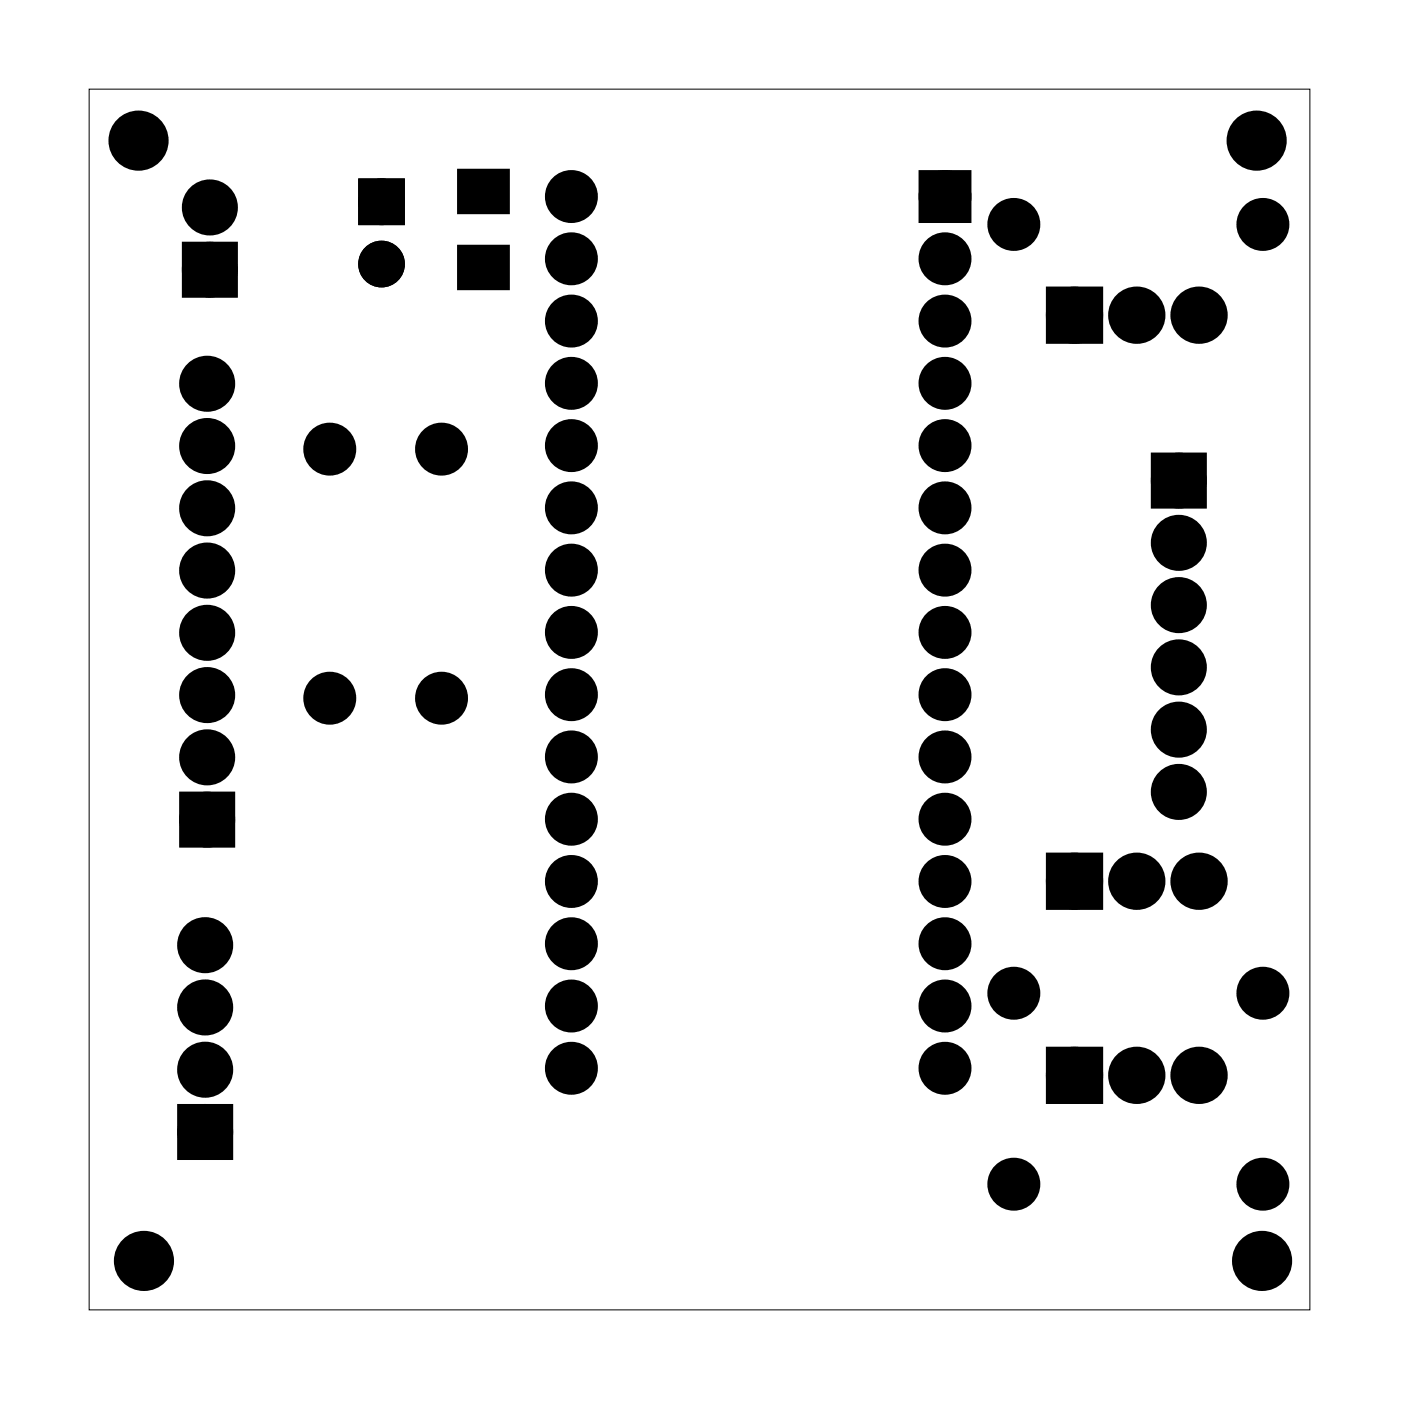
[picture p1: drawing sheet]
<svg xmlns="http://www.w3.org/2000/svg" width="57mm" height="57mm" viewBox="0 0 57 57" stroke-linecap="round" stroke-linejoin="round" font-family="sans-serif">
<path d="M3.6 3.6h49.8v49.8h-49.8z" fill="none" stroke="#000" stroke-width=".04"/>
<g fill="#000">
<path d="M7.8 10.2h1.5v1.6h-1.5zM18.8 7h1.9v1.6h-1.9zM18.8 10.1h1.9v1.6h-1.9zM37.9 7.3h1.3v1.4h-1.3zM43 12.1h1.6v1.5h-1.6zM47.3 18.8h1.5v1.6h-1.5zM7.7 32.7h1.5v1.5h-1.5zM43 35.2h1.6v1.5h-1.6zM7.6 45.4h1.5v1.5h-1.5zM43 43.1h1.6v1.6h-1.6z"/>
<path d="M14.7 7.4v1.7h1.7v-1.7zM15.2 8.2a.35 .35 0 0 1 .7 0 .35 .35 0 0 1-.7 0z"/>
<path d="M14.7 7.4v1.7h1.7v-1.7zM15.2 8.2a.35 .35 0 0 1 .7 0 .35 .35 0 0 1-.7 0z"/>
</g>
<g fill="none" stroke="#000" stroke-width=".76" stroke-linecap="butt">
<path d="M7.8 10.2h1.5v1.6h-1.5zM37.9 7.3h1.3v1.4h-1.3zM43 12.1h1.6v1.5h-1.6zM47.3 18.8h1.5v1.6h-1.5zM7.7 32.7h1.5v1.5h-1.5zM43 35.2h1.6v1.5h-1.6zM7.6 45.4h1.5v1.5h-1.5zM43 43.1h1.6v1.6h-1.6z"/>
<circle cx="8.5" cy="18.2" r=".76"/>
<circle cx="8.5" cy="15.7" r=".76"/>
<circle cx="8.6" cy="11" r=".76"/>
<circle cx="8.6" cy="8.5" r=".76"/>
<circle cx="13.5" cy="18.3" r=".7"/>
<circle cx="18" cy="18.3" r=".7"/>
<circle cx="23.3" cy="8" r=".7"/>
<circle cx="23.3" cy="10.6" r=".7"/>
<circle cx="23.3" cy="18.2" r=".7"/>
<circle cx="23.3" cy="15.6" r=".7"/>
<circle cx="23.3" cy="13.1" r=".7"/>
<circle cx="38.5" cy="8" r=".7"/>
<circle cx="38.5" cy="10.6" r=".7"/>
<circle cx="38.5" cy="15.6" r=".7"/>
<circle cx="38.5" cy="18.2" r=".7"/>
<circle cx="38.5" cy="13.1" r=".7"/>
<circle cx="41.4" cy="9.2" r=".7"/>
<circle cx="43.8" cy="12.9" r=".79"/>
<circle cx="46.4" cy="12.9" r=".79"/>
<circle cx="48.1" cy="19.6" r=".76"/>
<circle cx="48.9" cy="12.9" r=".79"/>
<circle cx="51.5" cy="9.2" r=".7"/>
<circle cx="8.4" cy="38.6" r=".76"/>
<circle cx="8.5" cy="23.3" r=".76"/>
<circle cx="8.5" cy="25.8" r=".76"/>
<circle cx="8.5" cy="28.4" r=".76"/>
<circle cx="8.5" cy="20.7" r=".76"/>
<circle cx="8.5" cy="33.4" r=".76"/>
<circle cx="8.5" cy="30.9" r=".76"/>
<circle cx="13.5" cy="28.5" r=".7"/>
<circle cx="18" cy="28.5" r=".7"/>
<circle cx="23.3" cy="38.5" r=".7"/>
<circle cx="23.3" cy="30.9" r=".7"/>
<circle cx="23.3" cy="36" r=".7"/>
<circle cx="23.3" cy="33.4" r=".7"/>
<circle cx="23.3" cy="28.3" r=".7"/>
<circle cx="23.3" cy="20.7" r=".7"/>
<circle cx="23.3" cy="25.8" r=".7"/>
<circle cx="23.3" cy="23.3" r=".7"/>
<circle cx="38.5" cy="30.9" r=".7"/>
<circle cx="38.5" cy="36" r=".7"/>
<circle cx="38.5" cy="33.4" r=".7"/>
<circle cx="38.5" cy="38.5" r=".7"/>
<circle cx="38.5" cy="28.3" r=".7"/>
<circle cx="38.5" cy="25.8" r=".7"/>
<circle cx="38.5" cy="23.3" r=".7"/>
<circle cx="38.5" cy="20.7" r=".7"/>
<circle cx="43.8" cy="35.9" r=".79"/>
<circle cx="46.4" cy="35.9" r=".79"/>
<circle cx="48.1" cy="22.1" r=".76"/>
<circle cx="48.1" cy="32.3" r=".76"/>
<circle cx="48.1" cy="24.7" r=".76"/>
<circle cx="48.1" cy="27.2" r=".76"/>
<circle cx="48.1" cy="29.8" r=".76"/>
<circle cx="48.9" cy="35.9" r=".79"/>
<circle cx="8.4" cy="41.1" r=".76"/>
<circle cx="8.4" cy="46.2" r=".76"/>
<circle cx="8.4" cy="43.6" r=".76"/>
<circle cx="23.3" cy="43.6" r=".7"/>
<circle cx="23.3" cy="41" r=".7"/>
<circle cx="38.5" cy="41" r=".7"/>
<circle cx="38.5" cy="43.6" r=".7"/>
<circle cx="41.4" cy="48.3" r=".7"/>
<circle cx="41.4" cy="40.5" r=".7"/>
<circle cx="43.8" cy="43.9" r=".79"/>
<circle cx="46.4" cy="43.9" r=".79"/>
<circle cx="48.9" cy="43.9" r=".79"/>
<circle cx="51.5" cy="48.3" r=".7"/>
<circle cx="51.5" cy="40.5" r=".7"/>
</g>
<g fill="#000">
<circle cx="5.7" cy="5.7" r="1.1"/>
<circle cx="8.5" cy="18.2" r=".76"/>
<circle cx="8.5" cy="15.7" r=".76"/>
<circle cx="8.6" cy="11" r=".76"/>
<circle cx="8.6" cy="8.5" r=".76"/>
<circle cx="13.5" cy="18.3" r=".7"/>
<circle cx="15.6" cy="8.2" r=".59"/>
<circle cx="15.6" cy="10.8" r=".59"/>
<circle cx="18" cy="18.3" r=".7"/>
<circle cx="23.3" cy="13.1" r=".7"/>
<circle cx="23.3" cy="10.6" r=".7"/>
<circle cx="23.3" cy="8" r=".7"/>
<circle cx="23.3" cy="18.2" r=".7"/>
<circle cx="23.3" cy="15.6" r=".7"/>
<circle cx="38.5" cy="10.6" r=".7"/>
<circle cx="38.5" cy="8" r=".7"/>
<circle cx="38.5" cy="13.1" r=".7"/>
<circle cx="38.5" cy="18.2" r=".7"/>
<circle cx="38.5" cy="15.6" r=".7"/>
<circle cx="41.4" cy="9.2" r=".7"/>
<circle cx="43.8" cy="12.9" r=".79"/>
<circle cx="46.4" cy="12.9" r=".79"/>
<circle cx="48.1" cy="19.6" r=".76"/>
<circle cx="48.9" cy="12.9" r=".79"/>
<circle cx="51.3" cy="5.7" r="1.1"/>
<circle cx="51.5" cy="9.2" r=".7"/>
<circle cx="8.4" cy="38.6" r=".76"/>
<circle cx="8.5" cy="20.7" r=".76"/>
<circle cx="8.5" cy="23.3" r=".76"/>
<circle cx="8.5" cy="28.4" r=".76"/>
<circle cx="8.5" cy="30.9" r=".76"/>
<circle cx="8.5" cy="25.8" r=".76"/>
<circle cx="8.5" cy="33.4" r=".76"/>
<circle cx="13.5" cy="28.5" r=".7"/>
<circle cx="18" cy="28.5" r=".7"/>
<circle cx="23.3" cy="25.8" r=".7"/>
<circle cx="23.3" cy="38.5" r=".7"/>
<circle cx="23.3" cy="28.3" r=".7"/>
<circle cx="23.3" cy="36" r=".7"/>
<circle cx="23.3" cy="33.4" r=".7"/>
<circle cx="23.3" cy="30.9" r=".7"/>
<circle cx="23.3" cy="20.7" r=".7"/>
<circle cx="23.3" cy="23.3" r=".7"/>
<circle cx="38.5" cy="28.3" r=".7"/>
<circle cx="38.5" cy="25.8" r=".7"/>
<circle cx="38.5" cy="38.5" r=".7"/>
<circle cx="38.5" cy="36" r=".7"/>
<circle cx="38.5" cy="33.4" r=".7"/>
<circle cx="38.5" cy="30.9" r=".7"/>
<circle cx="38.5" cy="20.7" r=".7"/>
<circle cx="38.5" cy="23.3" r=".7"/>
<circle cx="43.8" cy="35.9" r=".79"/>
<circle cx="46.4" cy="35.9" r=".79"/>
<circle cx="48.1" cy="24.7" r=".76"/>
<circle cx="48.1" cy="29.8" r=".76"/>
<circle cx="48.1" cy="27.2" r=".76"/>
<circle cx="48.1" cy="32.3" r=".76"/>
<circle cx="48.1" cy="22.1" r=".76"/>
<circle cx="48.9" cy="35.9" r=".79"/>
<circle cx="5.9" cy="51.4" r="1.1"/>
<circle cx="8.4" cy="46.2" r=".76"/>
<circle cx="8.4" cy="41.1" r=".76"/>
<circle cx="8.4" cy="43.6" r=".76"/>
<circle cx="23.3" cy="41" r=".7"/>
<circle cx="23.3" cy="43.6" r=".7"/>
<circle cx="38.5" cy="41" r=".7"/>
<circle cx="38.5" cy="43.6" r=".7"/>
<circle cx="41.4" cy="48.3" r=".7"/>
<circle cx="41.4" cy="40.5" r=".7"/>
<circle cx="43.8" cy="43.9" r=".79"/>
<circle cx="46.4" cy="43.9" r=".79"/>
<circle cx="48.9" cy="43.9" r=".79"/>
<circle cx="51.5" cy="51.4" r="1.1"/>
<circle cx="51.5" cy="48.3" r=".7"/>
<circle cx="51.5" cy="40.5" r=".7"/>
</g>
<g fill="none" stroke="#000" stroke-width=".25">
<path d="M14.7 7.4h1.7v1.7h-1.7zM18.8 7h1.9v1.6h-1.9zM18.8 10.1h1.9v1.6h-1.9z"/>
<circle cx="5.7" cy="5.7" r="1.1"/>
<circle cx="15.6" cy="8.2" r=".35"/>
<circle cx="51.3" cy="5.7" r="1.1"/>
<circle cx="5.9" cy="51.4" r="1.1"/>
<circle cx="51.5" cy="51.4" r="1.1"/>
</g>
<g fill="none" stroke="#000" stroke-width=".73" stroke-linecap="butt">
<circle cx="15.6" cy="8.2" r=".59"/>
<circle cx="15.6" cy="10.8" r=".59"/>
</g>
</svg>
